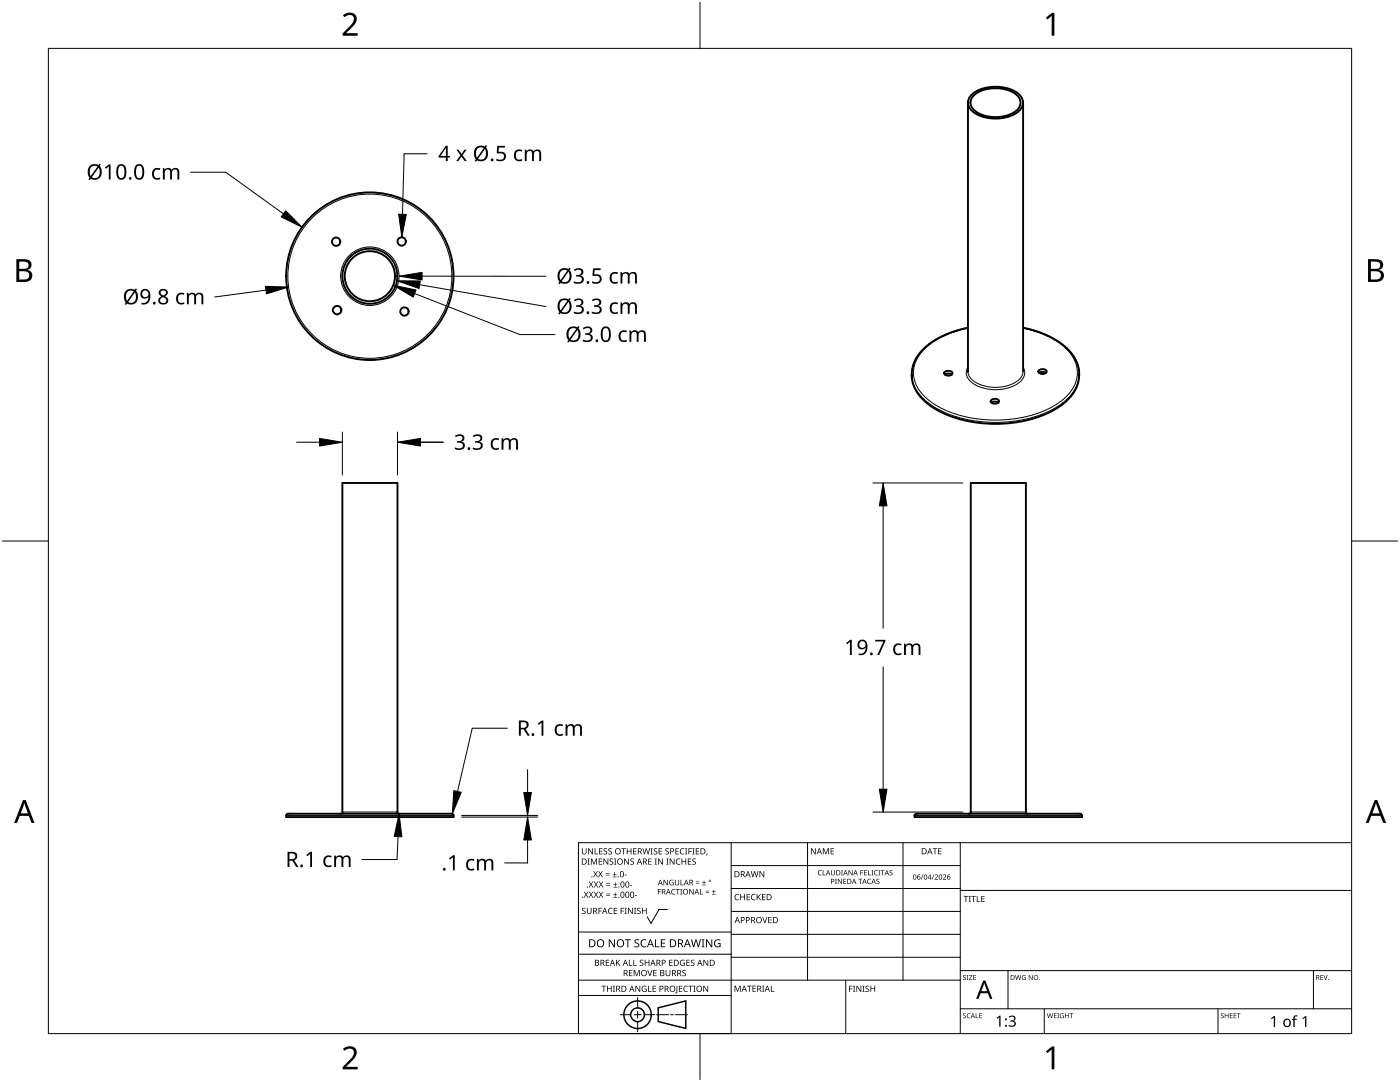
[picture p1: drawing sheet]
<svg xmlns="http://www.w3.org/2000/svg" width="279mm" height="216mm" viewBox="0 0 279 216" stroke-linecap="round" stroke-linejoin="round" font-family="sans-serif">
<g fill="none" stroke="#000" stroke-width=".38">
<path d="M193.9 18.9a8 8 0 0 1 9.5 0 2.19 2.19 0 0 1-.5 3.6 8.1 8.1 0 0 1-9-.4 2.07 2.07 0 0 1 0-3.2zM194.5 18.9a7.5 7.5 0 0 1 8.3 0 2.08 2.08 0 0 1 .8 2 2.08 2.08 0 0 1-1.4 1.6 7.5 7.5 0 0 1-7.7-.4 1.95 1.95 0 0 1 0-3.2zM193.2 20.5v53.6M204.2 20.5v53.6M181.9 74.9a7.9 7.9 0 0 0 4.4 6.5 25.6 25.6 0 0 0 24.8 0 8.1 8.1 0 0 0 4.2-6.5M182 74.6v.3M188.5 74.3l.8-.3a.57 .57 0 0 1 .7 .6 1 1 0 0 1-1.6-.1zM188.6 74.8l.7-.3 .6 .3M193.2 74.1v.1M193.2 65.4l-3.8 1.1-3.1 1.5-2.3 2-.9 1-.6 1.2a6.5 6.5 0 0 0-.5 3.2M197.8 79.9a1.02 1.02 0 0 1 1.6 .2 1 1 0 0 1-1.7 0zM204.2 65.4l2.2 .5 2.1 .8 1.9 1 1.5 1 1.3 1.1 1.1 1.3 .6 1.3 .4 1.4"/>
<path d="M207.3 73.9l.8-.2a.58 .58 0 0 1 .7 .6 1 1 0 0 1-1.6-.2zM207.3 74.4l.8-.2 .6 .2M215.3 73.9v1.5M215.4 74.6v.3M197.9 80.3l.6-.2 .7 .2M57.1 162.7v.3h33.4v-.3M57.4 162.4l-.3 .3M57.5 162.4h32.7M79.3 162.1l.3 .3M79.3 162v-65.6h-11v65.7l-.3 .3M90.2 162.4l.3 .1v.2M182.5 162.7v.3h33.4v-.3"/>
<path d="M182.8 162.4l-.3 .3M182.9 162.4h32.7M204.7 162.1l.4 .3M204.7 162v-65.6h-11v65.7l-.3 .3M215.6 162.4l.3 .1v.2"/>
<circle cx="67.1" cy="48.2" r=".83"/>
<circle cx="73.8" cy="55.1" r="5.5"/>
<circle cx="73.8" cy="55.1" r="16.7"/>
<circle cx="73.8" cy="55.1" r="5"/>
<circle cx="80.2" cy="48.2" r=".83"/>
<circle cx="67.3" cy="61.9" r=".84"/>
<circle cx="80.7" cy="62.2" r=".83"/>
</g>
<g fill="none" stroke="#000" stroke-width=".2">
<path d="M193.2 73.3a2.24 2.24 0 0 0 1 3.2 8.5 8.5 0 0 0 9.5-.4 2.1 2.1 0 0 0 .5-2.8M193.2 65.5a15.7 15.7 0 0 0-9.7 5.4 6 6 0 0 0 1 8.2 20.7 20.7 0 0 0 14.2 4.7 22.2 22.2 0 0 0 13.2-3.9 6.5 6.5 0 0 0 2.5-8.2 12.4 12.4 0 0 0-7.4-5.5l-2.8-.7M204.2 74.1a3.4 3.4 0 0 1-2.7 2.7 8.1 8.1 0 0 1-7.5-1.1l-.7-1-.1-.5M215.3 75.4a8.4 8.4 0 0 1-4.7 6 26 26 0 0 1-23.8 0 9.1 9.1 0 0 1-4.8-6M57.1 162.7h33.4M68.3 162h11M182.5 162.7h33.4M193.7 162h11"/>
<circle cx="73.8" cy="55.1" r="16.4"/>
<circle cx="73.8" cy="55.1" r="5.8"/>
</g>
<path d="M9.7 9.7h260v196.5h-260z" fill="none" stroke="#000" stroke-width=".2"/>
<path d="M139.7 .5v9.2M.5 108h9.2M269.7 108h9.2M139.7 206.2v9.2" fill="none" stroke="#000" stroke-width=".2"/>
<g fill="#000">
<path d="M68.4 3.1a1.64 1.64 0 0 1 2.8 .4 2.52 2.52 0 0 1-1.2 2.2l-.9 .9h2.3v.5h-3v-.4l1.2-1.2a1.95 1.95 0 0 0 .9-2.2 1.23 1.23 0 0 0-1.8 .1zM208.7 3.5l1.3-.9h.4v4.5h-.5v-4l-.9 .8zM68.4 209.3a1.64 1.64 0 0 1 2.8 .4 2.52 2.52 0 0 1-1.2 2.2l-.9 1h2.3v.5h-3v-.5l1.2-1.2a1.95 1.95 0 0 0 .9-2.1 1.23 1.23 0 0 0-1.8 .1zM208.7 209.8l1.3-1h.4v4.6h-.5v-4l-.9 .7z"/>
<path d="M3.3 51.7h1.3a1.28 1.28 0 0 1 1.7 1.3 1.04 1.04 0 0 1-.9 .9 1.23 1.23 0 0 1 1 1.5 1.23 1.23 0 0 1-1.5 .9h-1.6zM3.8 54.1v1.7h1a.86 .86 0 0 0 1-.9 .86 .86 0 0 0-1.1-.8zM3.8 52.2v1.4h.9a.78 .78 0 0 0 1-.7 .78 .78 0 0 0-1.1-.7z"/>
<path d="M273 51.7h1.3a1.28 1.28 0 0 1 1.7 1.3 1.04 1.04 0 0 1-.8 .9 1.23 1.23 0 0 1 1 1.5 1.23 1.23 0 0 1-1.6 .9h-1.6zM273.6 54.1v1.7h.9a.86 .86 0 0 0 1.1-.9 .86 .86 0 0 0-1.1-.8zM273.6 52.2v1.4h.8a.78 .78 0 0 0 1-.7 .78 .78 0 0 0-1.1-.7z"/>
<path d="M4.6 159.6h.5l1.8 4.6h-.6l-.6-1.4h-1.8l-.5 1.4h-.6zM4.8 160.2l-.7 2.1h1.5z"/>
<path d="M274.3 159.6h.6l1.7 4.6h-.6l-.5-1.4h-1.8l-.6 1.4h-.5zM274.6 160.2l-.7 2.1h1.4z"/>
</g>
<g fill="none" stroke="#000" stroke-width=".2">
<path d="M145.9 168.1v38.1h-30.5v-38.1h154.3M145.9 172.7h45.7M145.9 177.3h45.7M161.2 168.1v27.5M180.2 168.1v27.5M191.6 168.1v38.1M191.6 177.7h78.1M115.4 198.6h30.5M115.4 195.6h76.2M115.4 190.4h30.5M115.4 186h30.5M127.3 199v2.1"/>
<path d="M133.2 181.5h-1.7l-1.6 2.8-.7-1.4M145.9 181.9h45.7M145.9 186.4h45.7M145.9 191h45.7M168.8 195.6v10.6M191.6 193.7h78.1M201.2 193.7v7.6M262.1 193.7v7.6M123.8 202.5h2.1M126.6 202.5h1.3M127.3 201.8v1.4M127.3 203.8v2.1"/>
<path d="M128.6 202.5h2.1M131 202.5h2.4M133.8 202.5h.6M134.8 202.5h2.4M191.6 201.3h78.1M208.4 201.3v4.9M243.1 201.3v4.9"/>
</g>
<g fill="#000">
<path d="M116.1 169.3h.2v.8a.32 .32 0 0 0 .3 .3 .32 .32 0 0 0 .3-.3v-.8h.2v.8a.47 .47 0 0 1-.5 .4 .47 .47 0 0 1-.5-.5zM116.5 177.9h.2l.3 .5 .3-.5h.1l-.4 .6 .4 .6h-.1l-.3-.5-.4 .5h-.1l.4-.6zM117.3 171.3h.4l-.1 .1v1l.1 .1h-.4l.1-.1v-1zM117.4 169.3h.2l.6 1v-1h.1v1.2h-.1l-.7-1v1h-.1zM117.5 177.9h.2l.3 .5 .3-.5h.1l-.4 .6 .4 .6h-.1l-.4-.5-.3 .5h-.1l.4-.6zM117.5 175.9h.2l.3 .5 .3-.5h.1l-.4 .6 .5 .6h-.2l-.3-.5-.4 .5h-.1l.4-.6zM117.9 171.3h.3l.3 1 .4-1h.3v1.2h-.2v-1l-.4 1h-.1l-.4-1v1h-.2zM118.7 169.3h.1v1h.6v.2h-.7zM118.4 173.8h.1l.3 .5 .3-.5h.2l-.4 .6 .4 .7h-.1l-.4-.6-.3 .6h-.1l.4-.7zM118.5 177.9h.2l.2 .5 .3-.5h.2l-.4 .6 .4 .6h-.1l-.4-.5-.3 .5h-.1l.4-.6zM118.5 175.9h.2l.3 .5 .3-.5h.1l-.4 .6 .4 .6h-.1l-.3-.5-.4 .5h-.1l.4-.6zM119.5 171.3h.7v.1h-.6v.4h.5v.2h-.5v.4h.6v.1h-.7z"/>
<path d="M119.6 169.3h.6v.1h-.5v.4h.5v.1h-.5v.4h.5v.2h-.6zM119.4 173.8h.1l.3 .5 .3-.5h.2l-.4 .6 .4 .7h-.1l-.4-.6-.3 .6h-.2l.5-.7zM119.5 177.9h.1l.3 .5 .3-.5h.2l-.4 .6 .4 .6h-.1l-.4-.5-.3 .5h-.1l.4-.6zM119.5 175.9h.2l.3 .5 .3-.5h.1l-.4 .6 .4 .6h-.1l-.4-.5-.3 .5h-.1l.4-.6zM120.9 174.6h.8v.1h-.8zM120.9 174.2h.8v.1h-.8zM121 178.7h.8v.1h-.8zM121 178.3h.8v.1h-.8zM121 176.6h.8v.1h-.8zM121 176.3h.8v.1h-.8zM120.5 169.4l.4-.1h.3l-.1 .1a.25 .25 0 0 0-.4-.1 .25 .25 0 0 0 0 .4l.4 .3 .1 .2-.3 .3-.5-.1v-.1h.2a.27 .27 0 0 0 .4-.1 .27 .27 0 0 0-.3-.3l-.2-.2zM120.4 171.3h.2l.7 1-.1-1h.2v1.2h-.2l-.6-1v1h-.2z"/>
<path d="M121.4 169.4l.5-.1h.2v.1a.25 .25 0 0 0-.4-.1 .25 .25 0 0 0 0 .4l.4 .3v.2l-.2 .3-.5-.1v-.1h.1a.27 .27 0 0 0 .5-.1 .27 .27 0 0 0-.4-.3l-.2-.2zM122.3 174.9h.8v.2h-.8zM122.4 179h.8v.1h-.8zM122.4 177h.8v.1h-.8zM121.7 171.4l.4-.1 .3 .1-.1 .1a.25 .25 0 0 0-.4-.1 .25 .25 0 0 0 0 .4 .42 .42 0 0 1 .5 .5 .42 .42 0 0 1-.7 .2l-.1-.2 .2 .1a.27 .27 0 0 0 .5-.2 .27 .27 0 0 0-.4-.3l-.2-.2zM122.6 174h.1v.4h.4v.1h-.4v.4h-.1v-.4h-.3v-.1h.3zM122.7 178.1h.1v.4h.4v.1h-.4v.3h-.1v-.3h-.3v-.1h.3zM122.7 176.1h.2v.3h.3v.2h-.3v.3h-.2v-.3h-.3v-.2h.3zM122.6 171.3h.4l-.1 .1v1l.1 .1h-.4l.1-.1v-1zM124 169.3h.9v.1h-.4v1.1h-.1v-1.1h-.4zM124.7 174.5h.4v.2h-.4zM124.6 171.3h.1l.7 1v-1h.1v1.2h-.2l-.6-1v1h-.1z"/>
<path d="M125.7 176.6h.5v.1h-.5zM125.1 169.3h.1v.5h.7v-.5h.1v1.2h-.1v-.6h-.7v.6h-.1zM125.8 171.4l.5-.1 .2 .1v.1a.25 .25 0 0 0-.4-.1 .25 .25 0 0 0 0 .4 .42 .42 0 0 1 .4 .5 .42 .42 0 0 1-.7 .2v-.2l.1 .1a.27 .27 0 0 0 .5-.2 .27 .27 0 0 0-.4-.3l-.2-.2zM126.7 178.6h.4v.2h-.4zM126.4 169.3h.6v.1h-.5v.4h.5v.1h-.5v.4h.5v.2h-.6zM128.2 169.3h.2l.2 1 .3-1h.2l.2 1 .3-1h.1l-.3 1.2h-.1l-.3-1.1-.3 1.1h-.2zM129.4 171.3h.7v.1h-.6v.4h.5v.2h-.5v.4h.6v.1h-.7zM129.8 169.3h.5l-.2 .1v1l.2 .1h-.5l.2-.1v-1zM130.7 171.3h.4l-.1 .1v1l.1 .1h-.4l.1-.1v-1zM130.5 169.4l.4-.1h.3l-.1 .1a.25 .25 0 0 0-.4-.1 .25 .25 0 0 0 0 .4l.4 .3 .1 .2-.2 .3-.6-.1v-.1h.2a.27 .27 0 0 0 .4-.1 .27 .27 0 0 0-.3-.3l-.2-.2zM131.3 177.4h.6v.1h-.5v.4h.5v.1h-.5v.5h-.1zM131.4 169.3h.7v.1h-.5v.4h.5v.1h-.5v.4h.5v.2h-.7z"/>
<path d="M131.3 171.3h.2l.7 1v-1h.1v1.2h-.2l-.6-1v1h-.2zM132.4 175.6h.2l.6 .9v-.9h.1v1h-.2l-.6-.9v.9h-.1zM133 171.3h.4l-.1 .1v1l.1 .1h-.4l.1-.1v-1zM132.8 169.4l.4-.1h.3l-.1 .1a.25 .25 0 0 0-.3-.1 .25 .25 0 0 0 0 .4l.4 .3v.2l-.2 .3-.5-.1v-.1h.1a.27 .27 0 0 0 .5-.1 .27 .27 0 0 0-.4-.3l-.2-.2zM133.7 175.7l.5-.2 .2 .1v.1a.45 .45 0 0 0-.7 .4 .45 .45 0 0 0 .6 .4v-.3h-.2v-.1h.3v.5a.6 .6 0 0 1-.8-.1 .6 .6 0 0 1 .1-.8zM134.1 177.5l.4-.1h.3l-.1 .2a.44 .44 0 0 0-.6 .4 .44 .44 0 0 0 .6 .3 .52 .52 0 0 1-.7 0 .52 .52 0 0 1 .1-.8zM133.6 171.3h.2l.7 1v-1h.1v1.2h-.2l-.6-1v1h-.2zM134.9 177.4h.8v.1h-.4v1h-.1v-1h-.3zM135 171.5l.5-.2 .3 .1-.1 .1a.49 .49 0 0 0-.7 .4 .49 .49 0 0 0 .7 .5 .52 .52 0 0 1-.6 0 .52 .52 0 0 1-.2-.6zM134.8 169.3h.7v.1h-.6v.4h.5v.1h-.5v.4h.6v.2h-.7zM134.7 175.6h.1v.7a.28 .28 0 0 0 .3 .2 .28 .28 0 0 0 .3-.2v-.7h.1v.7a.42 .42 0 0 1-.4 .4 .42 .42 0 0 1-.4-.4zM135.8 175.6h.2v.9h.4v.1h-.6z"/>
<path d="M135.8 177.4h.3l-.1 .1v.9l.1 .1h-.3l.1-.1v-.9zM135.8 169.4l.4-.1h.4l-.1 .1h-.2a.49 .49 0 0 0-.4 .6 .49 .49 0 0 0 .7 .3 .52 .52 0 0 1-.7 .1 .52 .52 0 0 1-.2-.6zM136 171.3h.2v.5h.6v-.5h.1v1.2h-.1v-.5h-.6v.5h-.2zM136.7 169.3h.5l-.2 .1v1l.2 .1h-.5l.2-.1v-1zM137.4 169.3h.7v.1h-.6v.4h.5v.2h-.5v.5h-.1zM137.3 171.3h.7v.1h-.6v.4h.5v.2h-.5v.4h.6v.1h-.7zM137.6 177.4h.1l.6 .9v-.9h.1v1.1h-.1l-.6-.9v.9h-.1zM138.2 169.3h.4l-.1 .1v1l.1 .1h-.4l.1-.1v-1zM138.9 176.2h.7v.1h-.7zM138.9 175.9h.7v.1h-.7zM138.2 171.4l.4-.1 .3 .1-.1 .1a.25 .25 0 0 0-.4-.1 .25 .25 0 0 0 0 .4 .42 .42 0 0 1 .5 .5 .42 .42 0 0 1-.7 .2l-.1-.2 .2 .1a.27 .27 0 0 0 .5-.2 .27 .27 0 0 0-.4-.3l-.2-.2zM138.9 169.3h.6v.1h-.5v.4h.5v.1h-.5v.4h.5v.2h-.6z"/>
<path d="M139.7 177.4h.1v1h.5v.1h-.6zM140.1 176.5h.8v.1h-.8zM140.5 175.7h.1v.3h.3v.2h-.3v.3h-.1v-.3h-.4v-.2h.4zM140.8 178h.7v.2h-.7zM140.8 177.7h.7v.1h-.7zM141 170.3h.2l-.3 .4zM142.1 178.4h.7v.1h-.7zM142.4 177.6h.1v.3h.3v.1h-.3v.3h-.1v-.3h-.3v-.1h.3zM146.8 178.6l.4-.2 .3 .1v.1a.49 .49 0 0 0-.7 .4 .49 .49 0 0 0 .7 .5 .52 .52 0 0 1-.7 0 .52 .52 0 0 1-.2-.6zM147.7 178.4h.2v.5h.6v-.5h.2v1.2h-.2v-.5h-.6v.5h-.2zM149 178.4h.7v.1h-.5v.4h.4v.2h-.4v.4h.5v.1h-.7zM150 178.6l.5-.2 .3 .1-.1 .1a.49 .49 0 0 0-.7 .4 .49 .49 0 0 0 .8 .5 .52 .52 0 0 1-.7 0 .52 .52 0 0 1-.2-.6z"/>
<path d="M149.8 173.8h.2l.3 1.1 .2-1.1h.2l.3 1.1 .2-1.1h.2l-.3 1.2h-.2l-.3-1-.3 1h-.1zM151 178.4h.2v.6l.5-.6h.2l-.5 .5 .5 .7h-.2l-.4-.6-.1 .6h-.2zM151.6 173.8h.1l.7 1v-1h.1v1.2h-.1l-.7-1v1h-.1zM152.1 178.4h.7v.1h-.6v.4h.5v.2h-.5v.4h.6v.1h-.7zM161.8 169.3h.2l.7 1v-1h.1v1.2h-.2l-.6-1v1h-.2zM163.4 173.8l.3-.2 .3 .1h-.3a.42 .42 0 0 0-.3 .6 .42 .42 0 0 0 .6 .2 .48 .48 0 0 1-.7 0 .48 .48 0 0 1 .1-.7zM164.2 173.6h.1v.9h.5v.2h-.6zM164.2 169.3h.2l.4 .9 .4-.9h.2v1.2h-.1v-1.1l-.4 1.1h-.1l-.4-1.1v1.1h-.2zM165.8 169.3h.6v.1h-.5v.4h.5v.1h-.5v.4h.5v.2h-.6zM165.8 173.6h.2v.7a.26 .26 0 0 0 .2 .3 .26 .26 0 0 0 .3-.3v-.7h.1v.7a.39 .39 0 0 1-.4 .4 .39 .39 0 0 1-.4-.4zM166.6 175.4h.4l-.1 .1v.8l.1 .1h-.4l.2-.1v-.8zM167.2 175.4h.2l.5 .8v-.8h.1v1h-.1l-.6-.9v.9h-.1z"/>
<path d="M167.9 173.6h.3l-.1 .1v.9l.1 .1h-.3l.1-.1v-.9zM168.3 175.4h.6v.1h-.5v.3h.4v.1h-.4v.4h.5v.1h-.6zM169.3 173.6h.2l.5 .9v-.9h.1v1.1h-.1l-.5-.9v.9h-.2zM171.3 175.4h.8v.1h-.4v.9h-.1v-.9h-.3zM171.7 173.6h.6v.2h-.5v.3h.5v.1h-.5v.5h-.1zM172.5 173.6h.5v.2h-.4v.3h.4v.1h-.4v.3h.4v.2h-.5zM173.2 173.6h.2v.9h.4v.2h-.6zM173.2 175.5l.4-.2 .2 .1v.1a.41 .41 0 0 0-.6 .4 .41 .41 0 0 0 .6 .3 .48 .48 0 0 1-.7 0 .48 .48 0 0 1 .1-.7zM173.9 173.6h.4l-.1 .1v.9l.1 .1h-.4l.1-.1v-.9zM174.6 173.8l.3-.2 .3 .1-.1 .1a.41 .41 0 0 0-.5 .4 .41 .41 0 0 0 .6 .3 .48 .48 0 0 1-.7 0 .48 .48 0 0 1 .1-.7zM174.9 175.4l.4-.1 .2 .1v.1a.24 .24 0 0 0-.4-.1 .24 .24 0 0 0-.1 .3 .24 .24 0 0 0 .3 .1l.2 .2-.1 .3-.4 .1-.1-.2a.26 .26 0 0 0 .4 .1 .26 .26 0 0 0 .1-.4 .26 .26 0 0 0-.4-.1zM175.3 173.6h.4l-.2 .1v.9l.2 .1h-.4l.1-.1v-.9z"/>
<path d="M175.7 173.6h.8v.2h-.3v.9h-.1v-.9h-.4zM177.6 173.7l.3-.1 .2 .1v.1a.24 .24 0 0 0-.3-.1 .24 .24 0 0 0-.1 .3 .24 .24 0 0 0 .3 .1 .32 .32 0 0 1 0 .6 .32 .32 0 0 1-.5-.2h.1a.26 .26 0 0 0 .3 .1 .26 .26 0 0 0 .1-.4 .26 .26 0 0 0-.3-.1zM184.2 174.5h.1l-.4 1h-.1zM186.3 174.5h.2l-.4 1h-.2zM186.1 169.3h.9v.1h-.3v1.1h-.2v-1.1h-.4zM186.5 174.6a.37 .37 0 0 1 .6 0 .37 .37 0 0 1-.2 .6l-.2 .2h.5v.1h-.7l.3-.4a.27 .27 0 0 0 .3-.3 .27 .27 0 0 0-.4-.2zM187.2 169.3h.7v.1h-.5v.4h.5v.1h-.5v.4h.5v.2h-.7zM188.2 174.6a.37 .37 0 0 1 .6 0 .37 .37 0 0 1-.3 .6l-.2 .2h.5v.1h-.6l.2-.4a.27 .27 0 0 0 .3-.3 .27 .27 0 0 0-.4-.2zM192.3 178.8h.9v.1h-.3v1.1h-.2v-1.1h-.4zM193.3 178.8h.5l-.2 .1v1l.2 .1h-.5l.2-.1v-1zM193.8 178.8h1v.1h-.4v1.1h-.2v-1.1h-.4zM194.9 178.8h.2v1.1h.5v.1h-.7z"/>
<path d="M195.8 178.8h.7v.1h-.5v.4h.5v.1h-.5v.5h.5v.1h-.7zM116.2 181.3l.4-.2 .3 .1-.1 .1a.25 .25 0 0 0-.4-.1 .25 .25 0 0 0 0 .4l.4 .2 .1 .3-.3 .3-.5-.1v-.1h.2a.27 .27 0 0 0 .4-.1 .27 .27 0 0 0-.3-.3l-.2-.2zM117.1 181.1h.2v.8a.32 .32 0 0 0 .3 .3 .32 .32 0 0 0 .3-.3v-.8h.2v.8a.47 .47 0 0 1-.5 .5 .47 .47 0 0 1-.5-.5zM119.4 181.1h.7v.2h-.5v.4h.5v.1h-.5v.6h-.2zM120 196.7h1v.1h-.4v1.1h-.2v-1.1h-.4zM120.9 191.5h.7v.1h-.5v.4h.4v.2h-.4v.4h.5v.1h-.7zM121.5 181.3l.4-.2 .4 .1-.1 .1a.49 .49 0 0 0-.7 .5 .49 .49 0 0 0 .7 .4 .52 .52 0 0 1-.6 .1 .52 .52 0 0 1-.3-.6zM121.1 196.7h.2v.5h.6v-.5h.2v1.2h-.2v-.6h-.6v.6h-.2zM121.5 187.4h.2l.9 1.3v-1.3h.1v1.6h-.2l-.8-1.3v1.3h-.2zM122.3 196.7h.4l-.1 .1v1l.1 .1h-.4l.2-.1v-1zM122.5 181.1h.7v.2h-.6v.4h.5v.1h-.5v.4h.6v.2h-.7zM122.9 191.5h.2v.6l.5-.6h.2l-.5 .5 .5 .7h-.2l-.4-.6-.1 .6h-.2z"/>
<path d="M123.9 181.1h.6v.2h-.5v.4h.5v.1h-.5v.6h-.1zM124.7 181.1h.4l-.2 .2v.9l.2 .2h-.4l.1-.2v-.9zM124.7 187.4h1.2v.2h-.5v1.4h-.2v-1.4h-.5zM125.5 191.5h.2v1.1h.5v.1h-.7zM125.5 193.6h.7v.1h-.5v.4h.5v.1h-.5v.4h.5v.2h-.7zM125.3 181.1h.2l.7 1.1-.1-1.1h.2v1.3h-.2l-.6-1v1h-.2zM126.4 191.5h.2v1.1h.5v.1h-.7zM126.5 181.1h.5l-.2 .2v.9l.2 .2h-.5l.2-.2v-.9zM126.5 193.6h.2l.4 1 .4-1h.2v1.2h-.2v-1.1l-.4 1.1h-.1l-.4-1.1v1.1h-.1zM126.7 187.6l.3-.2 .6 .1-.2 .1a.33 .33 0 0 0-.6 .2 .33 .33 0 0 0 .4 .4 .47 .47 0 0 1 .4 .6 .47 .47 0 0 1-.7 .2h-.3v-.2h.2a.35 .35 0 0 0 .6-.2 .35 .35 0 0 0-.5-.4l-.3-.2zM126.8 196.7h.2l.6 1v-1h.2v1.2h-.2l-.7-1 .1 1h-.2zM127.2 181.3l.4-.2 .3 .1-.1 .1a.25 .25 0 0 0-.4-.1 .25 .25 0 0 0 0 .4l.4 .2 .1 .3-.3 .3-.5-.1v-.1h.2a.27 .27 0 0 0 .4-.1 .27 .27 0 0 0-.3-.3l-.2-.2z"/>
<path d="M127.7 191.6l.5-.1 .2 .1v.1a.25 .25 0 0 0-.4-.1 .25 .25 0 0 0 0 .4l.4 .2v.3l-.2 .2h-.5v-.2l.1 .1a.27 .27 0 0 0 .5-.2 .27 .27 0 0 0-.4-.3l-.2-.2zM128 187.6l.6-.2 .4 .1v.2a.64 .64 0 0 0-1 .5 .64 .64 0 0 0 1 .6v.2a.83 .83 0 0 1-1.1-.3 .83 .83 0 0 1 .1-1.1zM128.2 196.8l.6-.1 .2 .1v.1a.5 .5 0 0 0-.8 .4 .5 .5 0 0 0 .7 .5v-.4h-.3v-.1h.4v.6a.66 .66 0 0 1-.8-.2 .66 .66 0 0 1 0-.9zM128.1 181.1h.2v.6h.6v-.6h.2v1.3h-.2v-.6h-.6v.6h-.2zM129.2 193.6h.1l.4 1 .3-1h.2l-.4 1.2h-.2zM129.3 196.7h.2v1.1h.5v.1h-.7zM128.7 191.5h.1v.5h.6v-.5h.2v1.2h-.2v-.5h-.6v.5h-.1zM130.7 187.4h.2v1.4h.7v.2h-.9zM130.2 196.7h.7v.1h-.5v.4h.5v.1h-.5v.5h.5v.1h-.7zM130.4 193.6h.6v.1h-.5v.4h.5v.1h-.5v.4h.5v.2h-.6zM131.9 187.4h.9v.2h-.7v.5h.6v.2h-.6v.5h.7v.2h-.9zM132.8 193.6h.2v.7a.32 .32 0 0 0 .3 .4 .32 .32 0 0 0 .3-.4v-.7h.2v.7a.47 .47 0 0 1-.5 .5 .47 .47 0 0 1-.5-.5z"/>
<path d="M133.5 191.5h.7v.1h-.5v.4h.5v.2h-.5v.4h.5v.1h-.7zM135 196.7h.2v1.3l-.1 .2h-.3l-.1-.1 .3-.2zM135.5 196.7h.7v.1h-.5v.4h.4v.1h-.4v.5h.5v.1h-.7zM135.8 191.7l.5-.2 .4 .1-.1 .1a.5 .5 0 0 0-.8 .4 .5 .5 0 0 0 .7 .5v-.4h-.2v-.1h.4v.6a.66 .66 0 0 1-.9-.1 .66 .66 0 0 1 0-.9zM136.2 193.7l.4-.2 .3 .1-.1 .1a.25 .25 0 0 0-.4-.1 .25 .25 0 0 0 0 .4 .42 .42 0 0 1 .5 .6 .42 .42 0 0 1-.7 .2l-.1-.2h.2a.27 .27 0 0 0 .5-.1 .27 .27 0 0 0-.4-.3l-.2-.2zM136.5 196.8l.5-.1 .3 .1-.1 .1a.49 .49 0 0 0-.7 .4 .49 .49 0 0 0 .8 .4 .52 .52 0 0 1-.7 .1 .52 .52 0 0 1-.2-.6zM137 191.5h.7v.1h-.6v.4h.5v.2h-.5v.4h.6v.1h-.7zM137.4 196.7h.9v.1h-.4v1.1h-.1v-1.1h-.4zM137.9 191.6l.4-.1 .3 .1-.1 .1a.25 .25 0 0 0-.4-.1 .25 .25 0 0 0 0 .4l.4 .2 .1 .3-.2 .2h-.6v-.2l.2 .1a.27 .27 0 0 0 .5-.2 .27 .27 0 0 0-.4-.3l-.2-.2zM138.4 196.7h.4l-.1 .1v1l.1 .1h-.4l.1-.1v-1zM137.9 187.4h.2l.3 1.4 .4-1.4h.2l.4 1.4 .3-1.4h.2l-.4 1.6h-.2l-.4-1.3-.4 1.3h-.2zM140 187.4h.6l-.2 .2v1.3l.2 .1h-.6l.2-.1v-1.3z"/>
<path d="M140.4 196.7h.1l.7 1v-1h.1v1.2h-.1l-.7-1v1h-.1zM140.4 191.5h.2l.6 1v-1h.1v1.2h-.1l-.7-1v1h-.1zM140.9 187.4h.2l.9 1.3v-1.3h.2v1.6h-.3l-.8-1.3v1.3h-.2zM142.7 187.6l.7-.2 .4 .1-.1 .2a.65 .65 0 0 0-1 .5 .65 .65 0 0 0 .9 .6v-.4h-.3v-.2h.5v.7a.86 .86 0 0 1-1.1-.1 .86 .86 0 0 1 0-1.2zM146.6 196.7h.2l.4 1 .4-1h.2v1.2h-.1v-1.1l-.4 1.1h-.2l-.4-1.1v1.1h-.1zM149.1 196.7h.9v.1h-.4v1.1h-.1v-1.1h-.4zM150.2 196.7h.7v.1h-.6v.4h.5v.1h-.5v.5h.6v.1h-.7zM152.1 183h.2l.3 1 .4-1h.2l-.5 1.2h-.1zM152.1 196.7h.4l-.1 .1v1l.1 .1h-.4l.1-.1v-1zM153.8 196.7h.2v1.1h.5v.1h-.7zM153.3 183h.7v.1h-.5v.4h.5v.1h-.5v.5h.5v.1h-.7zM169.5 196.7h.6v.1h-.5v.5h.5v.1h-.5v.5h-.1z"/>
<path d="M170.2 196.7h.5l-.2 .1v1l.2 .1h-.5l.2-.1v-1zM170.9 196.7h.2l.6 1v-1h.2v1.2h-.2l-.6-1v1h-.2zM172.1 196.7h.5l-.2 .1v1l.2 .1h-.5l.2-.1v-1zM172.8 196.8l.4-.1h.2v.2a.25 .25 0 0 0-.4-.1 .25 .25 0 0 0 0 .4l.4 .2 .1 .3-.3 .2h-.5v-.2l.2 .1a.27 .27 0 0 0 .4-.2 .27 .27 0 0 0-.3-.3l-.3-.2zM173.7 196.7h.2v.5h.6v-.5h.2v1.2h-.2v-.6h-.6v.6h-.2zM192.2 194.7l.4-.1h.2l-.1 .1a.24 .24 0 0 0-.3 0 .24 .24 0 0 0-.1 .3 .24 .24 0 0 0 .4 .1l.1 .1-.1 .3h-.4l-.1-.1a.24 .24 0 0 0 .3 .1 .24 .24 0 0 0 .1-.3l-.4-.3zM192.9 194.6h.4l-.1 .1v.7l.1 .1h-.4l.1-.1v-.7zM193.4 194.6h.6l-.5 .8h.6v.1h-.7l.5-.8h-.5zM194.2 194.6h.6v.1h-.4v.3h.4v.1h-.4v.3h.4v.1h-.6zM202.6 194.6h.1l.2 .8 .2-.8h.2l.2 .8 .2-.8h.1l-.2 .9h-.2l-.2-.8-.2 .8h-.2zM204.1 194.7l.3-.1h.3l-.1 .1a.4 .4 0 0 0-.6 .4 .4 .4 0 0 0 .6 .3v-.3l-.2-.1h.3v.5a.53 .53 0 0 1-.7-.1 .53 .53 0 0 1 .1-.7zM205.3 194.6h.2l.5 .8v-.8h.1v.9h-.2l-.5-.8v.8h-.1z"/>
<path d="M263.5 194.6h.6v.1h-.5v.3h.4v.1h-.4v.3h.5v.1h-.6zM264.1 194.6h.2l.2 .8 .3-.8h.2l-.4 .9h-.1zM192.2 202.3l.4-.1h.2l-.1 .1a.24 .24 0 0 0-.3 0 .24 .24 0 0 0-.1 .3 .24 .24 0 0 0 .4 .1l.1 .2-.1 .2-.4 .1-.1-.2a.24 .24 0 0 0 .3 .1 .24 .24 0 0 0 .1-.3l-.4-.2zM193.1 202.3l.6-.1-.3 .1a.4 .4 0 0 0-.3 .5 .4 .4 0 0 0 .5 .2 .46 .46 0 0 1-.6 0 .46 .46 0 0 1 .1-.7zM194.7 202.2h.1v.8h.5v.2h-.6zM195.4 202.2h.6v.1h-.4v.3h.4v.1h-.4v.4h.4v.1h-.6zM198.9 203.1l.6-.4h.2v2.2h-.3v-1.9l-.4 .3zM201.3 202.9a.78 .78 0 0 1 .8-.3 .78 .78 0 0 1 .6 .6l-.1 .3-.4 .2a.62 .62 0 0 1 .5 .8 .62 .62 0 0 1-.8 .4l-.6-.1v-.3l.3 .1a.49 .49 0 0 0 .7 0 .49 .49 0 0 0 0-.7l-.7-.1v-.2a.46 .46 0 0 0 .7 0 .46 .46 0 0 0-.1-.7h-.3l-.5 .2zM209 202.2h.1l.2 .8 .2-.8h.1l.3 .8 .2-.8h.1l-.3 1h-.1l-.2-.9-.3 .9h-.1zM210.3 202.2h.6v.1h-.4v.3h.3v.1h-.3v.4h.4v.1h-.6zM211 202.2h.4l-.2 .1v.8l.2 .1h-.4l.1-.1v-.8zM211.6 202.3l.7-.1-.1 .1a.4 .4 0 0 0-.6 .4 .4 .4 0 0 0 .6 .3v-.2l-.2-.2h.3v.5a.53 .53 0 0 1-.7-.1 .53 .53 0 0 1 0-.7z"/>
<path d="M212.5 202.2h.2v.4h.5v-.4h.1v1h-.1v-.5h-.5v.5h-.2zM213.4 202.2h.8v.1h-.3v.9h-.2v-.9h-.3zM243.7 202.3l.3-.1h.2v.1a.24 .24 0 0 0-.3 0 .24 .24 0 0 0-.1 .3 .24 .24 0 0 0 .3 .1l.1 .2-.1 .2-.4 .1-.1-.2a.24 .24 0 0 0 .4 .1 .24 .24 0 0 0 0-.3l-.3-.2zM244.4 202.2h.2v.4h.5v-.4h.1v1h-.1v-.5h-.5v.5h-.2zM245.4 202.2h.6v.1h-.4v.3h.4v.1h-.4v.4h.4v.1h-.6zM246.2 202.2h.5v.1h-.4v.3h.4v.1h-.4v.4h.4v.1h-.5zM246.8 202.2h.8v.1h-.3v.9h-.2v-.9h-.3zM253.7 203.2l.6-.5h.2v2.2h-.3v-1.9l-.4 .4zM258.2 202.7l.3-.1h.5l-.1 .3-.4-.1-.1 .2v.3h.4v.2h-.4v1.4h-.3v-1.4h-.3l.3-.2zM259.9 203.2l.6-.5h.2v2.2h-.2v-1.9l-.5 .4z"/>
<path d="M116.1 171.3h.4a.61 .61 0 0 1 .6 .6 .61 .61 0 0 1-.6 .6h-.4zM116.3 171.4v1h.1a.48 .48 0 0 0 .5-.5 .48 .48 0 0 0-.4-.5z"/>
<path d="M122.7 169.9a.61 .61 0 0 1 1.2 0 .61 .61 0 0 1-1.2 0zM123 169.5a.47 .47 0 0 0-.1 .7 .47 .47 0 0 0 .8 0v-.1a.45 .45 0 0 0-.1-.6 .45 .45 0 0 0-.6 0z"/>
<path d="M123.1 171.9a.61 .61 0 0 1 1.2 0 .61 .61 0 0 1-1.2 0zM123.5 171.5l-.2 .4a.45 .45 0 0 0 .7 .4 .45 .45 0 0 0 0-.8l-.2-.1z"/>
<path d="M123.9 173.9a.51 .51 0 0 1 .6 .1 .51 .51 0 0 1 0 .7 .44 .44 0 0 1-.6 .3 .44 .44 0 0 1-.2-.6zM123.9 174v.1a.48 .48 0 0 0 .3 .8 .53 .53 0 0 0 .2-.5 .53 .53 0 0 0-.4-.4z"/>
<path d="M124 178a.44 .44 0 0 1 .5 0 .44 .44 0 0 1 .1 .5 .46 .46 0 0 1-.4 .7 .46 .46 0 0 1-.4-.7zM124.1 178.1l-.1 .2a.45 .45 0 0 0 .3 .7 .53 .53 0 0 0 .2-.5 .53 .53 0 0 0-.4-.4z"/>
<path d="M124 176a.44 .44 0 0 1 .5 0 .44 .44 0 0 1 .1 .5 .46 .46 0 0 1-.4 .6 .46 .46 0 0 1-.4-.7zM124.1 176.1l-.1 .4a.31 .31 0 0 0 .2 .5 .31 .31 0 0 0 .3-.5l-.1-.4z"/>
<path d="M124.9 178a.5 .5 0 0 1 .7 .1 .5 .5 0 0 1 0 .6 .44 .44 0 0 1-.6 .4 .44 .44 0 0 1-.2-.6zM125 178.1a.48 .48 0 0 0-.1 .6 .48 .48 0 0 0 .4 .3l.1-.8-.2-.2z"/>
<path d="M124.9 176a.44 .44 0 0 1 .6 0 .44 .44 0 0 1 .1 .5 .46 .46 0 0 1-.5 .6 .46 .46 0 0 1-.3-.7zM125 176.1l-.1 .4a.31 .31 0 0 0 .3 .5 .31 .31 0 0 0 .2-.5v-.4z"/>
<path d="M125.9 178a.5 .5 0 0 1 .6 .1 .5 .5 0 0 1 0 .6 .44 .44 0 0 1-.5 .4 .44 .44 0 0 1-.2-.6zM126 178.1l-.1 .1a.48 .48 0 0 0 .4 .8 .53 .53 0 0 0 .2-.5 .53 .53 0 0 0-.5-.4z"/>
<path d="M127.3 169.3h.3a.35 .35 0 0 1 .5 .2 .35 .35 0 0 1-.3 .4l.4 .6h-.2l-.3-.5h-.3v.5h-.1zM127.4 169.4v.4h.2a.23 .23 0 0 0 .3-.2 .23 .23 0 0 0-.3-.2z"/>
<path d="M127.5 171.3h.2l.4 1.2h-.1l-.2-.4h-.4l-.2 .4h-.1zM127.6 171.5l-.2 .5h.4z"/>
<path d="M128.3 171.3h.3a.35 .35 0 0 1 .5 .2 .35 .35 0 0 1-.3 .5l.4 .5h-.2l-.3-.5h-.2v.5h-.2zM128.5 171.4v.5h.1a.23 .23 0 0 0 .3-.2 .23 .23 0 0 0-.3-.3z"/>
<path d="M131.7 175.5h.1l.5 1.1h-.2l-.1-.3h-.4l-.2 .3h-.1zM131.8 175.7l-.2 .5h.4z"/>
<path d="M132.1 177.4h.3a.31 .31 0 0 1 .4 .2 .31 .31 0 0 1-.2 .4l.3 .5h-.2l-.3-.5h-.2v.5h-.1zM132.2 177.5v.4h.2a.21 .21 0 0 0 .2-.2 .21 .21 0 0 0-.2-.2z"/>
<path d="M133.3 177.4h.1l.5 1.1h-.2l-.1-.4h-.4l-.2 .4h-.1zM133.4 177.5l-.2 .5h.4z"/>
<path d="M133.8 169.3h.6l.1 .2-.1 .4-.5 .1v.5h-.1zM133.9 169.4v.5a.29 .29 0 0 0 .5-.3 .29 .29 0 0 0-.5-.2z"/>
<path d="M136.9 175.5h.1l.4 1.1h-.1l-.1-.3h-.5l-.1 .3h-.1zM137 175.7l-.2 .5h.3z"/>
<path d="M136.2 177.9a.55 .55 0 0 1 1.1 0 .55 .55 0 0 1-1.1 0zM136.4 177.9a.45 .45 0 0 0 .9 0 .45 .45 0 0 0-.9 0z"/>
<path d="M137.6 175.6h.3a.31 .31 0 0 1 .4 .2 .31 .31 0 0 1-.2 .4l.3 .4h-.2l-.2-.4h-.3v.4h-.1zM137.7 175.7v.4h.2a.21 .21 0 0 0 .3-.2 .21 .21 0 0 0-.3-.2z"/>
<path d="M139 177.4h.1l.4 1.1h-.1l-.1-.4h-.5l-.1 .4h-.1zM139.1 177.5l-.2 .5h.3z"/>
<path d="M139.8 169.3h.4a.54 .54 0 0 1 .6 .6 .56 .56 0 0 1-.7 .6h-.3zM140 169.4v.9h.1a.48 .48 0 0 0 .5-.4 .48 .48 0 0 0-.4-.5z"/>
<path d="M141.4 175.8a.25 .25 0 0 1 .5 0 .25 .25 0 0 1-.5 0zM141.5 175.8a.15 .15 0 0 0 .3 0 .15 .15 0 0 0-.3 0z"/>
<path d="M146.6 173.8h.4a.61 .61 0 0 1 .6 .6 .61 .61 0 0 1-.7 .6h-.3zM146.8 174v.9h.1a.43 .43 0 0 0 .5-.5 .41 .41 0 0 0-.4-.4z"/>
<path d="M147.8 173.8h.4a.35 .35 0 0 1 .4 .3 .35 .35 0 0 1-.2 .4l.3 .5h-.2l-.3-.5h-.2v.5h-.2zM148 174v.4h.2a.23 .23 0 0 0 .3-.2 .23 .23 0 0 0-.3-.2z"/>
<path d="M149.2 173.8h.1l.5 1.2h-.1l-.2-.3h-.5l-.1 .3h-.2zM149.3 174l-.2 .5h.4z"/>
<path d="M153 178.4h.4a.55 .55 0 0 1 .6 .6 .56 .56 0 0 1-.6 .6h-.4zM153.2 178.5v1h.1a.48 .48 0 0 0 .5-.5 .48 .48 0 0 0-.4-.5z"/>
<path d="M163.4 169.2h.2l.5 1.3h-.2l-.2-.4h-.4l-.2 .4h-.1zM163.5 169.4l-.2 .6h.4z"/>
<path d="M165.2 173.6h.1l.4 1.1h-.1l-.1-.4h-.4l-.2 .4h-.1zM165.3 173.8l-.2 .4h.3z"/>
<path d="M165.9 175.4h.2a.34 .34 0 0 1 .4 .4 .34 .34 0 0 1-.5 .2v.4h-.1zM166 175.5v.4a.25 .25 0 0 0 .4-.2 .25 .25 0 0 0-.4-.2z"/>
<path d="M166.9 173.6h.3a.51 .51 0 0 1 .5 .6 .51 .51 0 0 1-.5 .5h-.3zM167 173.7v.8h.4l.2-.2-.1-.4z"/>
<path d="M168.7 173.6h.1l.4 1.1h-.1l-.2-.4h-.4l-.1 .4h-.1zM168.7 173.8l-.1 .4h.3z"/>
<path d="M169.1 175.4h.3a.51 .51 0 0 1 .5 .5 .51 .51 0 0 1-.5 .5h-.3zM169.2 175.5v.8l.4-.1 .2-.2-.1-.3z"/>
<path d="M170.4 175.4h.1l.4 1h-.1l-.1-.3h-.5l-.1 .3h-.1zM170.5 175.5l-.2 .4h.3z"/>
<path d="M170.7 173.6h.1l.4 1.1h-.1l-.2-.4h-.4l-.1 .4h-.1zM170.7 173.8l-.1 .4h.3z"/>
<path d="M172.5 175.4h.1l.4 1h-.1l-.2-.3h-.4l-.1 .3h-.1zM172.5 175.5l-.1 .4h.3z"/>
<path d="M174.3 175.4h.1l.4 1h-.1l-.2-.3h-.4l-.1 .3h-.1zM174.3 175.5l-.1 .4h.3z"/>
<path d="M176.9 173.6h.1l.4 1.1h-.1l-.1-.4h-.4l-.1 .4h-.2zM177 173.8l-.2 .4h.3z"/>
<path d="M182.3 174.6h.4l.2 .5a.38 .38 0 0 1-.5 .4 .38 .38 0 0 1-.2-.6zM182.4 174.6l-.1 .2a.38 .38 0 0 0 .3 .6 .41 .41 0 0 0 .2-.5 .41 .41 0 0 0-.4-.3z"/>
<path d="M183.2 174.6l.4-.1-.3 .2-.1 .3a.33 .33 0 0 1 .5 .1 .33 .33 0 0 1-.3 .5 .33 .33 0 0 1-.4-.4zM183.2 175.2a.22 .22 0 0 0 .4 0 .22 .22 0 0 0-.4 0z"/>
<path d="M184 169.3h.3a.61 .61 0 0 1 .6 .6 .61 .61 0 0 1-.6 .6h-.3zM184.1 169.4v.9h.2a.43 .43 0 0 0 .5-.4 .41 .41 0 0 0-.5-.5z"/>
<path d="M184.5 174.6l.1-.1a.51 .51 0 0 1 .4 .5 .51 .51 0 0 1-.4 .5l-.2-.4zM184.6 174.6l-.1 .2a.38 .38 0 0 0 .3 .6 .41 .41 0 0 0 .2-.5 .41 .41 0 0 0-.4-.3z"/>
<path d="M185.6 174.5h.2v.7h.1l-.1 .3h-.2v-.2h-.5zM185.6 174.6l-.3 .6h.3z"/>
<path d="M185.5 169.2h.1l.5 1.3h-.1l-.2-.4h-.5l-.1 .4h-.2zM185.6 169.4l-.2 .6h.4z"/>
<path d="M187.5 174.6l.1-.1a.51 .51 0 0 1 .4 .5 .51 .51 0 0 1-.5 .5l-.1-.4zM187.6 174.6l-.1 .2a.38 .38 0 0 0 .3 .6 .41 .41 0 0 0 .1-.5 .41 .41 0 0 0-.3-.3z"/>
<path d="M189.1 174.6l.5-.1-.4 .2-.1 .3a.33 .33 0 0 1 .5 .1 .33 .33 0 0 1-.2 .5 .33 .33 0 0 1-.4-.4zM189.1 175.2a.25 .25 0 0 0 .5 0 .25 .25 0 0 0-.5 0z"/>
<path d="M118.4 181.1h.3a.35 .35 0 0 1 .4 .3 .35 .35 0 0 1-.2 .4l.3 .6h-.1l-.3-.5h-.3v.5h-.1zM118.5 181.3v.4h.2a.23 .23 0 0 0 .3-.2 .23 .23 0 0 0-.3-.2z"/>
<path d="M118.7 191.5h.4a.31 .31 0 0 1 .4 .2 .31 .31 0 0 1-.2 .4 .33 .33 0 0 1 .3 .4 .33 .33 0 0 1-.4 .2h-.5zM118.9 192.2v.4h.2a.23 .23 0 0 0 .3-.2 .23 .23 0 0 0-.3-.2zM118.9 191.6v.4h.2a.21 .21 0 0 0 .3-.2 .21 .21 0 0 0-.3-.2z"/>
<path d="M117.6 187.4h.5a.71 .71 0 0 1 .7 .8 .73 .73 0 0 1-.8 .8h-.4zM117.8 187.6v1.2h.2a.56 .56 0 0 0 .6-.6 .54 .54 0 0 0-.6-.6z"/>
<path d="M119.8 191.5h.4a.35 .35 0 0 1 .4 .3 .35 .35 0 0 1-.2 .4l.3 .5h-.2l-.3-.5h-.2v.5h-.2zM120 191.6v.5h.2a.23 .23 0 0 0 .3-.2 .23 .23 0 0 0-.3-.3z"/>
<path d="M119.3 187.6a.74 .74 0 0 1 .9-.1 .74 .74 0 0 1 .4 .7 .77 .77 0 0 1-1.1 .8 .77 .77 0 0 1-.3-1.3zM119.5 187.7l-.2 .5a.56 .56 0 0 0 .7 .6 .56 .56 0 0 0 .3-.9 .51 .51 0 0 0-.8-.2z"/>
<path d="M120.6 181.1h.2l.4 1.3h-.1l-.2-.4h-.4l-.2 .4h-.1zM120.7 181.3l-.2 .6h.4z"/>
<path d="M122.2 191.5h.1l.5 1.2h-.2l-.1-.3h-.5l-.2 .3h-.1zM122.2 191.7l-.2 .5h.4z"/>
<path d="M123 196.7h.3a.35 .35 0 0 1 .4 .2 .35 .35 0 0 1-.2 .5l.3 .5h-.1l-.3-.5h-.3v.5h-.1zM123.1 196.8v.5h.2a.23 .23 0 0 0 .3-.3 .23 .23 0 0 0-.3-.2z"/>
<path d="M123.3 187.6a.74 .74 0 0 1 .8-.1 .74 .74 0 0 1 .5 .7 .77 .77 0 0 1-1.1 .8 .77 .77 0 0 1-.3-1.3zM123.5 187.7l-.2 .5a.56 .56 0 0 0 .7 .6 .56 .56 0 0 0 .3-.9 .51 .51 0 0 0-.8-.2z"/>
<path d="M124.5 193.6h.3a.35 .35 0 0 1 .4 .2 .35 .35 0 0 1-.2 .4l.3 .6h-.1l-.3-.5h-.3v.5h-.1zM124.6 193.7v.4h.2a.23 .23 0 0 0 .3-.2 .23 .23 0 0 0-.3-.2z"/>
<path d="M124 196.7h.4a.54 .54 0 0 1 .6 .6 .56 .56 0 0 1-.6 .6h-.4zM124.2 196.8v1h.2a.48 .48 0 0 0 .5-.5 .48 .48 0 0 0-.5-.5z"/>
<path d="M124.7 191.5h.2l.4 1.2h-.1l-.2-.3h-.4l-.2 .3h-.1zM124.8 191.7l-.2 .5h.4z"/>
<path d="M126 196.7h.2l.4 1.2h-.1l-.2-.4h-.4l-.2 .4h-.1zM126.1 196.8l-.2 .6h.4z"/>
<path d="M127.9 194.2a.61 .61 0 0 1 1.2 0 .61 .61 0 0 1-1.2 0zM128.2 193.8l-.1 .4a.45 .45 0 0 0 .7 .4 .45 .45 0 0 0 0-.8l-.2-.1z"/>
<path d="M129.7 187.4h.2l.6 1.6h-.2l-.2-.5h-.6l-.2 .5h-.2zM129.8 187.6l-.2 .7h.5z"/>
<path d="M130.2 191.5h.2l.5 1.2h-.2l-.2-.3h-.4l-.2 .3h-.1zM130.3 191.7l-.2 .5h.4z"/>
<path d="M131 191.5h.4a.35 .35 0 0 1 .4 .3 .35 .35 0 0 1-.2 .4l.3 .5h-.2l-.3-.5h-.2v.5h-.2zM131.2 191.6v.5h.2a.23 .23 0 0 0 .2-.2 .23 .23 0 0 0-.3-.3z"/>
<path d="M131.8 193.6h.3a.31 .31 0 0 1 .4 .1 .31 .31 0 0 1-.2 .4 .33 .33 0 0 1 .3 .4 .33 .33 0 0 1-.4 .3h-.4zM131.9 194.2v.4h.3a.23 .23 0 0 0 .2-.2 .23 .23 0 0 0-.3-.2zM131.9 193.7v.4h.2a.21 .21 0 0 0 .3-.2 .21 .21 0 0 0-.3-.2z"/>
<path d="M131.6 196.7h.5l.3 .3-.1 .3-.5 .1v.5h-.2zM131.8 196.8v.5a.29 .29 0 0 0 .4-.2 .29 .29 0 0 0-.4-.3z"/>
<path d="M132.6 196.7h.4a.35 .35 0 0 1 .4 .2 .35 .35 0 0 1-.2 .5l.3 .5h-.2l-.3-.5h-.2v.5h-.2zM132.8 196.8v.5h.2a.23 .23 0 0 0 .3-.3 .23 .23 0 0 0-.3-.2z"/>
<path d="M132.1 191.5h.5l.2 .3-.1 .4-.5 .1v.4h-.1zM132.2 191.6v.5a.29 .29 0 0 0 .5-.2 .29 .29 0 0 0-.5-.3z"/>
<path d="M134.1 193.6h.3a.35 .35 0 0 1 .5 .2 .35 .35 0 0 1-.3 .4l.4 .6h-.2l-.3-.5h-.2v.5h-.2zM134.3 193.7v.4h.1a.23 .23 0 0 0 .3-.2 .23 .23 0 0 0-.3-.2z"/>
<path d="M133.5 197.3a.65 .65 0 0 1 1.3 0 .65 .65 0 0 1-1.3 0zM133.9 196.9a.47 .47 0 0 0-.1 .7 .47 .47 0 0 0 .7 0l.1-.1a.45 .45 0 0 0-.1-.6 .45 .45 0 0 0-.6 0z"/>
<path d="M133.7 187.4h.5a.71 .71 0 0 1 .8 .8 .73 .73 0 0 1-.9 .8h-.4zM133.9 187.6v1.2h.2a.56 .56 0 0 0 .6-.6 .54 .54 0 0 0-.6-.6z"/>
<path d="M135.2 193.6h.3a.35 .35 0 0 1 .4 .2 .35 .35 0 0 1-.2 .4l.3 .6h-.1l-.3-.5h-.3v.5h-.1zM135.3 193.7v.4h.2a.23 .23 0 0 0 .3-.2 .23 .23 0 0 0-.3-.2z"/>
<path d="M134.5 191.5h.4a.54 .54 0 0 1 .6 .6 .56 .56 0 0 1-.7 .6h-.3zM134.6 191.6v1h.2a.48 .48 0 0 0 .5-.5 .48 .48 0 0 0-.5-.5z"/>
<path d="M135.3 187.4h.4a.45 .45 0 0 1 .6 .3 .45 .45 0 0 1-.3 .6l.4 .7h-.2l-.4-.6h-.3v.6h-.2zM135.5 187.6v.6h.2a.3 .3 0 0 0 .4-.3 .3 .3 0 0 0-.4-.3z"/>
<path d="M137.1 187.4h.2l.6 1.6h-.2l-.2-.5h-.6l-.2 .5h-.2zM137.2 187.6l-.3 .7h.5z"/>
<path d="M139.6 191.5h.1l.5 1.2h-.1l-.2-.3h-.5l-.1 .3h-.2zM139.7 191.7l-.2 .5h.4z"/>
<path d="M138.9 197.3a.61 .61 0 0 1 1.2 0 .61 .61 0 0 1-1.2 0zM139.3 196.9a.47 .47 0 0 0-.1 .7 .47 .47 0 0 0 .7 0v-.1a.45 .45 0 0 0-.1-.6 .45 .45 0 0 0-.5 0z"/>
<path d="M141.7 191.5h.3a.54 .54 0 0 1 .6 .6 .56 .56 0 0 1-.6 .6h-.3zM141.8 191.6v1h.2a.48 .48 0 0 0 .5-.5 .48 .48 0 0 0-.5-.5z"/>
<path d="M147.1 183h.1l.5 1.2h-.2l-.1-.4h-.5l-.1 .4h-.2zM147.1 183.1l-.1 .6h.3z"/>
<path d="M147.9 183h.6l.1 .3-.1 .3-.5 .1v.5h-.1zM148 183.1v.5a.29 .29 0 0 0 .5-.2 .29 .29 0 0 0-.5-.3z"/>
<path d="M148.5 196.7h.1l.5 1.2h-.2l-.1-.4h-.5l-.2 .4h-.1zM148.5 196.8l-.2 .6h.4z"/>
<path d="M148.9 183h.5l.3 .3-.2 .3-.5 .1v.5h-.1zM149 183.1v.5a.29 .29 0 0 0 .5-.2 .29 .29 0 0 0-.5-.3z"/>
<path d="M149.9 183h.3a.35 .35 0 0 1 .5 .2 .35 .35 0 0 1-.3 .5l.4 .5h-.2l-.3-.5h-.2v.5h-.2zM150.1 183.1v.5h.1a.23 .23 0 0 0 .3-.3 .23 .23 0 0 0-.3-.2z"/>
<path d="M151.1 196.7h.4a.35 .35 0 0 1 .4 .2 .35 .35 0 0 1-.2 .5l.3 .5h-.2l-.3-.5h-.2v.5h-.2zM151.3 196.8v.5h.2a.23 .23 0 0 0 .2-.3 .23 .23 0 0 0-.2-.2z"/>
<path d="M150.8 183.6a.61 .61 0 0 1 1.2 0 .61 .61 0 0 1-1.2 0zM151.2 183.2a.47 .47 0 0 0-.1 .7 .47 .47 0 0 0 .7 0v-.1a.45 .45 0 0 0 0-.6 .45 .45 0 0 0-.6 0z"/>
<path d="M153.1 196.7h.1l.5 1.2h-.2l-.1-.4h-.5l-.2 .4h-.1zM153.1 196.8l-.2 .6h.4z"/>
<path d="M154.3 183h.3a.55 .55 0 0 1 .6 .6 .56 .56 0 0 1-.6 .6h-.3zM154.4 183.1v1h.2a.48 .48 0 0 0 .5-.5 .48 .48 0 0 0-.5-.5z"/>
<path d="M196.2 195.7h.4l1.5 3.6h-.5l-.5-1.1h-1.4l-.4 1.1h-.5zM196.4 196.1l-.5 1.7h1.1z"/>
<path d="M201.7 194.6h.3a.49 .49 0 0 1 .5 .5 .49 .49 0 0 1-.5 .4h-.3zM201.8 194.7v.7h.4l.1-.2v-.3z"/>
<path d="M206.2 195.1a.5 .5 0 0 1 1 0 .5 .5 0 0 1-1 0zM206.4 195a.4 .4 0 0 0 .8 0 .4 .4 0 0 0-.8 0z"/>
<path d="M262.7 194.6h.2a.28 .28 0 0 1 .4 .1 .28 .28 0 0 1-.2 .4l.3 .4h-.2l-.2-.4h-.2v.4h-.1zM262.8 194.7v.3h.1a.19 .19 0 0 0 .3-.2 .19 .19 0 0 0-.3-.1z"/>
<path d="M194.1 202.2l.5 1-.3-.3h-.3l-.3 .3zM194.2 202.3l-.2 .4h.3z"/>
<path d="M256.3 203.5a.77 .77 0 0 1 .9-.2 .77 .77 0 0 1 .4 .8 .81 .81 0 0 1-1.1 .8 .81 .81 0 0 1-.3-1.3zM256.6 203.6l-.2 .5a.52 .52 0 0 0 .6 .6 .52 .52 0 0 0 .3-.7 .48 .48 0 0 0-.2-.5 .48 .48 0 0 0-.5 .1z"/>
<circle cx="116.2" cy="179.1" r=".11"/>
<circle cx="117.2" cy="177" r=".11"/>
<circle cx="118.1" cy="175" r=".11"/>
<circle cx="123.4" cy="175" r=".11"/>
<circle cx="123.5" cy="179.1" r=".11"/>
<circle cx="123.5" cy="177" r=".11"/>
<circle cx="207.5" cy="195.5" r=".09"/>
<circle cx="265.1" cy="195.5" r=".09"/>
<circle cx="200.8" cy="204.7" r=".2"/>
<circle cx="200.8" cy="203.4" r=".2"/>
</g>
<g fill="none" stroke="#000" stroke-width=".3">
<path d="M131.4 201.1l5.5-1.4v5.5l-5.5-1.4z"/>
<circle cx="127.2" cy="202.5" r="2.73"/>
<circle cx="127.2" cy="202.5" r="1.37"/>
</g>
<g fill="none" stroke="#000" stroke-width=".2">
<path d="M38 34.4h7l11.6 8.3M85.2 30.7h-4.5l-.4 12.1M53.1 57.9l-10.3 1.4M82.7 58.6l21 8.2h7M83.8 56.8l25.2 4.4M84.2 55.1h24.8M63.8 88.2h-4.6M68.3 86.2v8.6M79.3 88.2h9.2M79.3 86.2v8.6M192.2 96.4h-18M176.3 100.9v24.5"/>
<path d="M176.3 133.1v24.4M101.3 145.3h-7.1l-2.9 12.6M105.3 153.6v4.5M79.4 166.9l-.2 4.6h-7M92.1 162.7h15.2M105.3 163v9.2h-4.6M107.3 163h-15.2M174.2 162h18"/>
</g>
<g fill="#000">
<path d="M20.9 33.4l.9-.6h.3v3h-.4v-2.6l-.6 .5zM30.6 33.8l.5-.3h.5l.4 .1-.1 .3a.83 .83 0 0 0-1.2 .8 .83 .83 0 0 0 1.1 .8l.2-.1v.3a1.14 1.14 0 0 1-1.4-.1 1.14 1.14 0 0 1-.2-1.4zM32.5 33.5h.3l.1 .4a.86 .86 0 0 1 1.4 0 .81 .81 0 0 1 .9-.4 .81 .81 0 0 1 .6 .8v1.5h-.4v-1.4a.56 .56 0 0 0-.7-.6 .56 .56 0 0 0-.4 .8v1.2h-.3v-1.4a.57 .57 0 0 0-.8-.6 .57 .57 0 0 0-.3 .8v1.2h-.4zM91.1 29.9h.4l.6 .8 .6-.8h.4l-.8 1.1 .9 1.1h-.5l-.6-.9-.6 .9h-.4l.8-1.1zM99.2 29.1h1.6v.3h-1.2l-.1 .9h.5a.99 .99 0 0 1 1 1.1 .99 .99 0 0 1-1.4 .8l-.5-.2v-.3a.88 .88 0 0 0 .9 .2 .88 .88 0 0 0 .6-.8 .85 .85 0 0 0-1.3-.4l-.2-.2zM102.9 30.1l.5-.3 .6 .1h.2l-.1 .4a.83 .83 0 0 0-1.2 .7 .83 .83 0 0 0 1.1 .8l.2-.1v.4h-.1a1.14 1.14 0 0 1-1.3-.3 1.14 1.14 0 0 1-.2-1.3zM104.7 29.9h.3l.1 .3a.86 .86 0 0 1 1.4 0 .81 .81 0 0 1 .9-.3 .81 .81 0 0 1 .6 .8v1.4h-.4v-1.4a.56 .56 0 0 0-.6-.6 .56 .56 0 0 0-.4 .8v1.2h-.4v-1.4a.57 .57 0 0 0-.7-.6 .57 .57 0 0 0-.4 .9v1.1h-.4zM114.5 53.8a1.09 1.09 0 0 1 1.1-.3 1.09 1.09 0 0 1 .8 .8 .74 .74 0 0 1-.6 .7 .81 .81 0 0 1 .7 .9 .81 .81 0 0 1-.9 .7l-1.1-.1v-.4a1.08 1.08 0 0 0 1.6-.2 .62 .62 0 0 0-.8-.7h-.3v-.3a.7 .7 0 0 0 .7-.1 .7 .7 0 0 0 .3-.7 .89 .89 0 0 0-1.3 0zM118.4 53.6h1.5v.3h-1.2l-.1 .9a1.02 1.02 0 0 1 1.5 .8 1.02 1.02 0 0 1-1.4 1l-.5-.1v-.4a.88 .88 0 0 0 .9 .2 .88 .88 0 0 0 .6-.8 .85 .85 0 0 0-1.3-.4l-.2-.1zM121.9 54.6l.5-.3h.5l.4 .1-.1 .3a.83 .83 0 0 0-1.2 .7 .83 .83 0 0 0 1.1 .8h.2v.3l-.6 .1a1.22 1.22 0 0 1-1-.8 1.22 1.22 0 0 1 .2-1.2zM123.8 54.3h.3l.1 .3a.86 .86 0 0 1 1.4 0 .81 .81 0 0 1 .9-.3 .81 .81 0 0 1 .6 .8v1.5h-.4v-1.5a.56 .56 0 0 0-.6-.5 .56 .56 0 0 0-.4 .7v1.3h-.4v-1.5a.57 .57 0 0 0-.7-.5 .57 .57 0 0 0-.4 .8v1.2h-.4zM35.4 58.7l.5-.3h.5l.4 .1-.1 .3a.83 .83 0 0 0-1.2 .8 .83 .83 0 0 0 1.1 .8l.2-.1v.3l-.6 .2a1.22 1.22 0 0 1-1-.8 1.22 1.22 0 0 1 .2-1.3z"/>
<path d="M37.3 58.4h.3l.1 .4a.86 .86 0 0 1 1.4 0 .81 .81 0 0 1 .9-.4 .81 .81 0 0 1 .6 .8v1.5h-.4v-1.4a.56 .56 0 0 0-.7-.6 .56 .56 0 0 0-.4 .8v1.2h-.3v-1.4a.57 .57 0 0 0-.8-.6 .57 .57 0 0 0-.3 .8v1.2h-.4zM114.5 59.9a1.09 1.09 0 0 1 1.1-.4 1.09 1.09 0 0 1 .8 .8 .74 .74 0 0 1-.6 .7 .81 .81 0 0 1 .7 .9 .81 .81 0 0 1-.9 .8l-1.1-.2v-.3a1.08 1.08 0 0 0 1.6-.3 .62 .62 0 0 0-.8-.7h-.3v-.3a.7 .7 0 0 0 .7-.1 .7 .7 0 0 0 .3-.7 .89 .89 0 0 0-1.3 0zM116.3 65.5a1.09 1.09 0 0 1 1.1-.4 1.09 1.09 0 0 1 .8 .8 .74 .74 0 0 1-.6 .7 .81 .81 0 0 1 .7 .9 .81 .81 0 0 1-.9 .7l-1.1-.1v-.4a1.08 1.08 0 0 0 1.6-.2 .62 .62 0 0 0-.8-.7h-.3v-.3a.7 .7 0 0 0 .7-.1 .7 .7 0 0 0 .3-.7 .89 .89 0 0 0-1.3 0zM118.1 59.9a1.09 1.09 0 0 1 1.1-.4 1.09 1.09 0 0 1 .8 .8 .74 .74 0 0 1-.6 .7 .81 .81 0 0 1 .7 .9 .81 .81 0 0 1-.9 .8l-1.1-.2v-.3a1.08 1.08 0 0 0 1.6-.3 .62 .62 0 0 0-.9-.7h-.2v-.3a.7 .7 0 0 0 .7-.1 .7 .7 0 0 0 .3-.7 .89 .89 0 0 0-1.3 0zM121.9 60.6l.5-.2 .5-.1 .4 .1-.1 .3a.83 .83 0 0 0-1.2 .8 .83 .83 0 0 0 1.2 .8l.1-.1v.3l-.6 .2a1.22 1.22 0 0 1-1-.8 1.22 1.22 0 0 1 .2-1.3zM123.7 66.2l.5-.3h.5l.4 .1-.1 .3a.83 .83 0 0 0-1.2 .7 .83 .83 0 0 0 1.1 .9l.2-.1v.3l-.1 .1a1.14 1.14 0 0 1-1.3-.3 1.14 1.14 0 0 1-.2-1.3zM123.8 60.3h.3l.1 .4a.86 .86 0 0 1 1.4 0 .81 .81 0 0 1 .9-.4 .81 .81 0 0 1 .6 .8v1.5h-.4v-1.4a.56 .56 0 0 0-.6-.6 .56 .56 0 0 0-.4 .8v1.2h-.4v-1.4a.57 .57 0 0 0-.7-.6 .57 .57 0 0 0-.4 .8v1.2h-.4zM125.6 65.9h.3l.1 .4a.86 .86 0 0 1 1.4 0 .81 .81 0 0 1 .9-.4 .81 .81 0 0 1 .6 .8v1.5h-.4v-1.4a.56 .56 0 0 0-.6-.6 .56 .56 0 0 0-.5 .8v1.2h-.3v-1.4a.57 .57 0 0 0-.7-.6 .57 .57 0 0 0-.4 .8v1.2h-.4zM90.8 87a1.09 1.09 0 0 1 1.1-.4 1.09 1.09 0 0 1 .8 .8 .74 .74 0 0 1-.6 .8 .81 .81 0 0 1 .7 .9 .81 .81 0 0 1-.9 .7l-1.1-.2v-.3a1.08 1.08 0 0 0 1.6-.3 .62 .62 0 0 0-.9-.7h-.3v-.3a.7 .7 0 0 0 .8 0 .7 .7 0 0 0 .3-.8 .89 .89 0 0 0-1.3 0zM94.4 87a1.09 1.09 0 0 1 1-.4 1.09 1.09 0 0 1 .9 .8 .74 .74 0 0 1-.7 .8 .81 .81 0 0 1 .8 .9 .81 .81 0 0 1-1 .7l-1-.2v-.3a1.08 1.08 0 0 0 1.5-.3 .62 .62 0 0 0-.8-.7h-.3v-.3a.7 .7 0 0 0 .8 0 .7 .7 0 0 0 .2-.8 .89 .89 0 0 0-1.2 0zM98.3 87.7l.5-.3 .5 .1h.3l-.1 .3a.83 .83 0 0 0-1.2 .8 .83 .83 0 0 0 1.1 .8l.2-.1v.4h-.2a1.14 1.14 0 0 1-1.3-.3 1.14 1.14 0 0 1-.1-1.3zM100.1 87.5h.3l.1 .3a.86 .86 0 0 1 1.4 0 .81 .81 0 0 1 .9-.4 .81 .81 0 0 1 .6 .9v1.4h-.4v-1.4a.56 .56 0 0 0-.7-.6 .56 .56 0 0 0-.4 .8v1.2h-.4v-1.4a.57 .57 0 0 0-.7-.6 .57 .57 0 0 0-.3 .9v1.1h-.4z"/>
<path d="M168.9 128.3l.8-.6h.3v3h-.4v-2.6l-.5 .5zM174.7 127.7h2v.3l-1.2 2.7h-.4l1.2-2.7h-1.6zM178.6 128.6l.9-.2 .4 .1-.1 .3a.83 .83 0 0 0-1.2 .7 .83 .83 0 0 0 1.1 .8h.2v.3l-.1 .1a1.14 1.14 0 0 1-1.3-.3 1.14 1.14 0 0 1-.2-1.3zM180.4 128.4h.3l.1 .3a.86 .86 0 0 1 1.4 .1 .81 .81 0 0 1 .9-.4 .81 .81 0 0 1 .6 .8v1.5h-.4v-1.5a.56 .56 0 0 0-.6-.5 .56 .56 0 0 0-.5 .7v1.3h-.3v-1.5a.57 .57 0 0 0-.8-.5 .57 .57 0 0 0-.3 .8v1.2h-.4zM107.3 144.4l.8-.6h.3v3h-.3v-2.6l-.6 .5zM111 144.8l.4-.3h.5l.5 .1-.1 .3a.83 .83 0 0 0-1.2 .7 .83 .83 0 0 0 1.1 .8h.1v.3l-.6 .1a1.22 1.22 0 0 1-1-.7 1.22 1.22 0 0 1 .3-1.3zM112.9 144.5h.3v.3a.86 .86 0 0 1 1.4 .1 .81 .81 0 0 1 1-.4 .81 .81 0 0 1 .5 .8v1.5h-.3v-1.5a.56 .56 0 0 0-.7-.5 .56 .56 0 0 0-.4 .7v1.3h-.4v-1.5a.57 .57 0 0 0-.7-.5 .57 .57 0 0 0-.4 .8v1.2h-.3zM61.1 170.6l.9-.6h.3v3h-.4v-2.6l-.6 .5zM64.8 171l.4-.3h.6l.4 .1-.1 .3a.83 .83 0 0 0-1.2 .7 .83 .83 0 0 0 1.1 .8h.2v.3l-.6 .1a1.22 1.22 0 0 1-1.1-.7 1.22 1.22 0 0 1 .3-1.3zM66.7 170.7h.3l.1 .3a.86 .86 0 0 1 1.4 .1 .81 .81 0 0 1 .9-.4 .81 .81 0 0 1 .6 .8v1.5h-.4v-1.5a.56 .56 0 0 0-.7-.5 .56 .56 0 0 0-.4 .7v1.3h-.4v-1.5a.57 .57 0 0 0-.7-.5 .57 .57 0 0 0-.3 .8v1.2h-.4zM89.6 171.3l.8-.7h.4v3.1h-.4v-2.7l-.6 .5zM93.3 171.7l.4-.3h.5l.5 .1-.1 .3a.83 .83 0 0 0-1.2 .7 .83 .83 0 0 0 1.1 .8h.1v.3l-.1 .1a1.14 1.14 0 0 1-1.3-.3 1.14 1.14 0 0 1-.1-1.4z"/>
<path d="M95.2 171.4h.3v.3a.86 .86 0 0 1 1.5 0 .81 .81 0 0 1 .9-.3 .81 .81 0 0 1 .6 .8v1.5h-.4v-1.5a.56 .56 0 0 0-.7-.5 .56 .56 0 0 0-.4 .7v1.3h-.4v-1.5a.57 .57 0 0 0-.7-.5 .57 .57 0 0 0-.3 .8v1.2h-.4z"/>
<path d="M17.9 33.2l.8-.5 1 .2 .2-.2 .2 .1-.2 .3 .3 .5 .1 .7a1.42 1.42 0 0 1-.6 1.4 1.42 1.42 0 0 1-1.6 0l-.2 .3-.2-.2 .2-.3a2.01 2.01 0 0 1 0-2.3zM19.7 33.4l-1.4 2a1.08 1.08 0 0 0 1.3-.1 1.08 1.08 0 0 0 .3-1.3zM18.2 33.3l-.3 .7 .2 1.1 1.4-1.9-.7-.1z"/>
<path d="M23.6 33a1.05 1.05 0 0 1 1.2-.1 1.05 1.05 0 0 1 .4 1.2v.2a1.18 1.18 0 0 1-1.1 1.6 1.37 1.37 0 0 1-.9-1.8l.1-.8zM23.8 33.2l-.2 .5v1.2a.6 .6 0 0 0 .6 .7 .6 .6 0 0 0 .6-.7 1.66 1.66 0 0 0-.4-1.8z"/>
<path d="M27.2 33a1.05 1.05 0 0 1 1.2-.1 1.05 1.05 0 0 1 .4 1.2v.2a1.18 1.18 0 0 1-1.1 1.6 1.37 1.37 0 0 1-.9-1.8l.1-.8zM27.4 33.2l-.2 .5v1.2a.6 .6 0 0 0 .6 .7 .6 .6 0 0 0 .6-.7 1.66 1.66 0 0 0-.5-1.8z"/>
<path d="M89 29.1h.3v2h.5v.4h-.5v.6h-.3v-.6h-1.5v-.4zM89 29.5l-1.1 1.6h1.1z"/>
<path d="M95 29.5l.8-.4 1 .1 .2-.2 .2 .1-.2 .3a1.57 1.57 0 0 1 .2 2.1 1.57 1.57 0 0 1-2 .5l-.2 .3-.3-.2 .3-.3a2.01 2.01 0 0 1 0-2.3zM96.8 29.8l-1.4 1.9a1.02 1.02 0 0 0 1.2 0 1.02 1.02 0 0 0 .4-1.1zM95.3 29.6a1.75 1.75 0 0 0-.1 1.9l1.4-2-.7-.1z"/>
<path d="M25.1 58l.9-.4 .9 .2 .2-.2 .3 .1-.3 .3 .3 .5 .1 .7a1.42 1.42 0 0 1-.6 1.4 1.42 1.42 0 0 1-1.5 0l-.3 .3-.2-.2 .2-.3a2.01 2.01 0 0 1 0-2.4zM26.9 58.3l-1.3 2a1.08 1.08 0 0 0 1.2-.1 1.08 1.08 0 0 0 .3-1.3zM25.5 58.2l-.3 .7 .1 1.1 1.4-1.9-.7-.1z"/>
<path d="M28.3 57.9a1.11 1.11 0 0 1 1.3 0 1.11 1.11 0 0 1 .4 1.3 1.38 1.38 0 0 1-1.8 1.5v-.3a1.01 1.01 0 0 0 1.1-.2 1.01 1.01 0 0 0 .3-1 .94 .94 0 0 1-1.4 .1 .94 .94 0 0 1 .1-1.4zM28.3 58.6a.7 .7 0 0 0 1.4 0 .7 .7 0 0 0-1.4 0z"/>
<path d="M31.8 57.9l.8-.3a.75 .75 0 0 1 .9 .6 .75 .75 0 0 1-.6 .9 .87 .87 0 0 1 .6 1.1 .87 .87 0 0 1-1.1 .6 .82 .82 0 0 1-.8-.8 .82 .82 0 0 1 .6-.9h-.1a.77 .77 0 0 1-.3-1.2zM31.9 60a.6 .6 0 0 0 1.2 0 .6 .6 0 0 0-1.2 0zM32.1 58.5a.5 .5 0 0 0 1 0 .5 .5 0 0 0-1 0z"/>
<path d="M111.6 53.9l.9-.4 .9 .2 .2-.3 .3 .2-.2 .3a1.57 1.57 0 0 1 .2 2 1.57 1.57 0 0 1-2 .5l-.2 .3-.3-.2 .2-.3a2.01 2.01 0 0 1 0-2.3zM113.4 54.2l-1.3 1.9a1.02 1.02 0 0 0 1.1 0 1.02 1.02 0 0 0 .5-1zM112 54.1a1.74 1.74 0 0 0-.1 1.8l1.3-1.9-.6-.2z"/>
<path d="M111.6 60l.9-.4 .9 .1 .2-.2 .3 .1-.2 .3a1.57 1.57 0 0 1 .2 2.1 1.57 1.57 0 0 1-2 .5l-.2 .3-.3-.2 .2-.3a2.01 2.01 0 0 1 0-2.3zM113.5 60.2l-1.4 2a1.02 1.02 0 0 0 1.1 0 1.02 1.02 0 0 0 .5-1.1zM112 60.1a1.75 1.75 0 0 0-.1 1.8l1.3-1.9-.6-.1z"/>
<path d="M113.4 65.5l.9-.4 .9 .2 .2-.3 .3 .2-.2 .3 .3 .5 .1 .7a1.42 1.42 0 0 1-.7 1.4 1.42 1.42 0 0 1-1.5 0l-.2 .2-.3-.1 .2-.3a2.01 2.01 0 0 1 0-2.4zM115.2 65.8l-1.3 2a1.08 1.08 0 0 0 1.2-.1 1.08 1.08 0 0 0 .3-1.3zM113.8 65.7l-.3 .7 .2 1.1 1.3-1.9-.7-.1z"/>
<path d="M120.3 65.4a1.05 1.05 0 0 1 1.2-.1 1.05 1.05 0 0 1 .4 1.2v.2a1.18 1.18 0 0 1-1.1 1.6 1.37 1.37 0 0 1-.9-1.8l.1-.6zM120.5 65.6l-.2 .5v1.2a.6 .6 0 0 0 .6 .6 .6 .6 0 0 0 .6-.6 1.66 1.66 0 0 0-.5-1.8z"/>
<path d="M171.4 127.9a1.11 1.11 0 0 1 1.4 0 1.11 1.11 0 0 1 .3 1.3 1.38 1.38 0 0 1-1.8 1.5v-.3a1.01 1.01 0 0 0 1.1-.2 1.01 1.01 0 0 0 .3-1 .94 .94 0 0 1-1.4 .1 .94 .94 0 0 1 .1-1.4zM171.5 128.6a.66 .66 0 0 0 1.3 0 .66 .66 0 0 0-1.3 0z"/>
<path d="M103.6 143.8h.8a.87 .87 0 0 1 1.1 .6 .87 .87 0 0 1-.6 1l.8 1.4h-.4l-.8-1.2-.6-.1v1.3h-.3zM103.9 144.1v1.1h.5a.58 .58 0 0 0 .7-.6 .58 .58 0 0 0-.7-.5z"/>
<path d="M57.4 170h.8a.87 .87 0 0 1 1.1 .6 .87 .87 0 0 1-.6 1l.9 1.4h-.5l-.7-1.3h-.6v1.3h-.4zM57.8 170.3v1.1h.4a.58 .58 0 0 0 .7-.6 .58 .58 0 0 0-.7-.5z"/>
<circle cx="26" cy="35.6" r=".28"/>
<circle cx="98.2" cy="31.9" r=".28"/>
<circle cx="117.3" cy="56.4" r=".27"/>
<circle cx="30.8" cy="60.5" r=".28"/>
<circle cx="117.3" cy="62.4" r=".27"/>
<circle cx="119.1" cy="68" r=".28"/>
<circle cx="93.6" cy="89.5" r=".28"/>
<circle cx="173.9" cy="130.5" r=".28"/>
<circle cx="106.4" cy="146.6" r=".28"/>
<circle cx="60.2" cy="172.8" r=".28"/>
<circle cx="88.7" cy="173.5" r=".28"/>
</g>
<g fill="#000" stroke="#000" stroke-width=".2">
<path d="M53 57.1l4.6 .2-4.4 1.3zM57 42l3.3 3.3-4.2-2zM79.6 42.7l1.5 .1-.9 4.5zM78.5 56.9l4.5 1-.5 1.4zM79.2 56l4.7 .1-.3 1.5zM79.7 55.1l4.5-.8v1.6zM63.8 87.5l4.5 .7-4.5 .8zM79.3 88.2l4.6-.7v1.5zM176.3 96.4l.7 4.5h-1.5zM90.6 157.8l1.5 .3-1.8 4.3zM104.5 158.1h1.6l-.8 4.6zM175.5 157.5h1.5l-.7 4.5z"/>
<path d="M79.6 162.4l.6 4.6-1.5-.1zM105.3 163l.8 4.6h-1.6z"/>
</g>
</svg>
